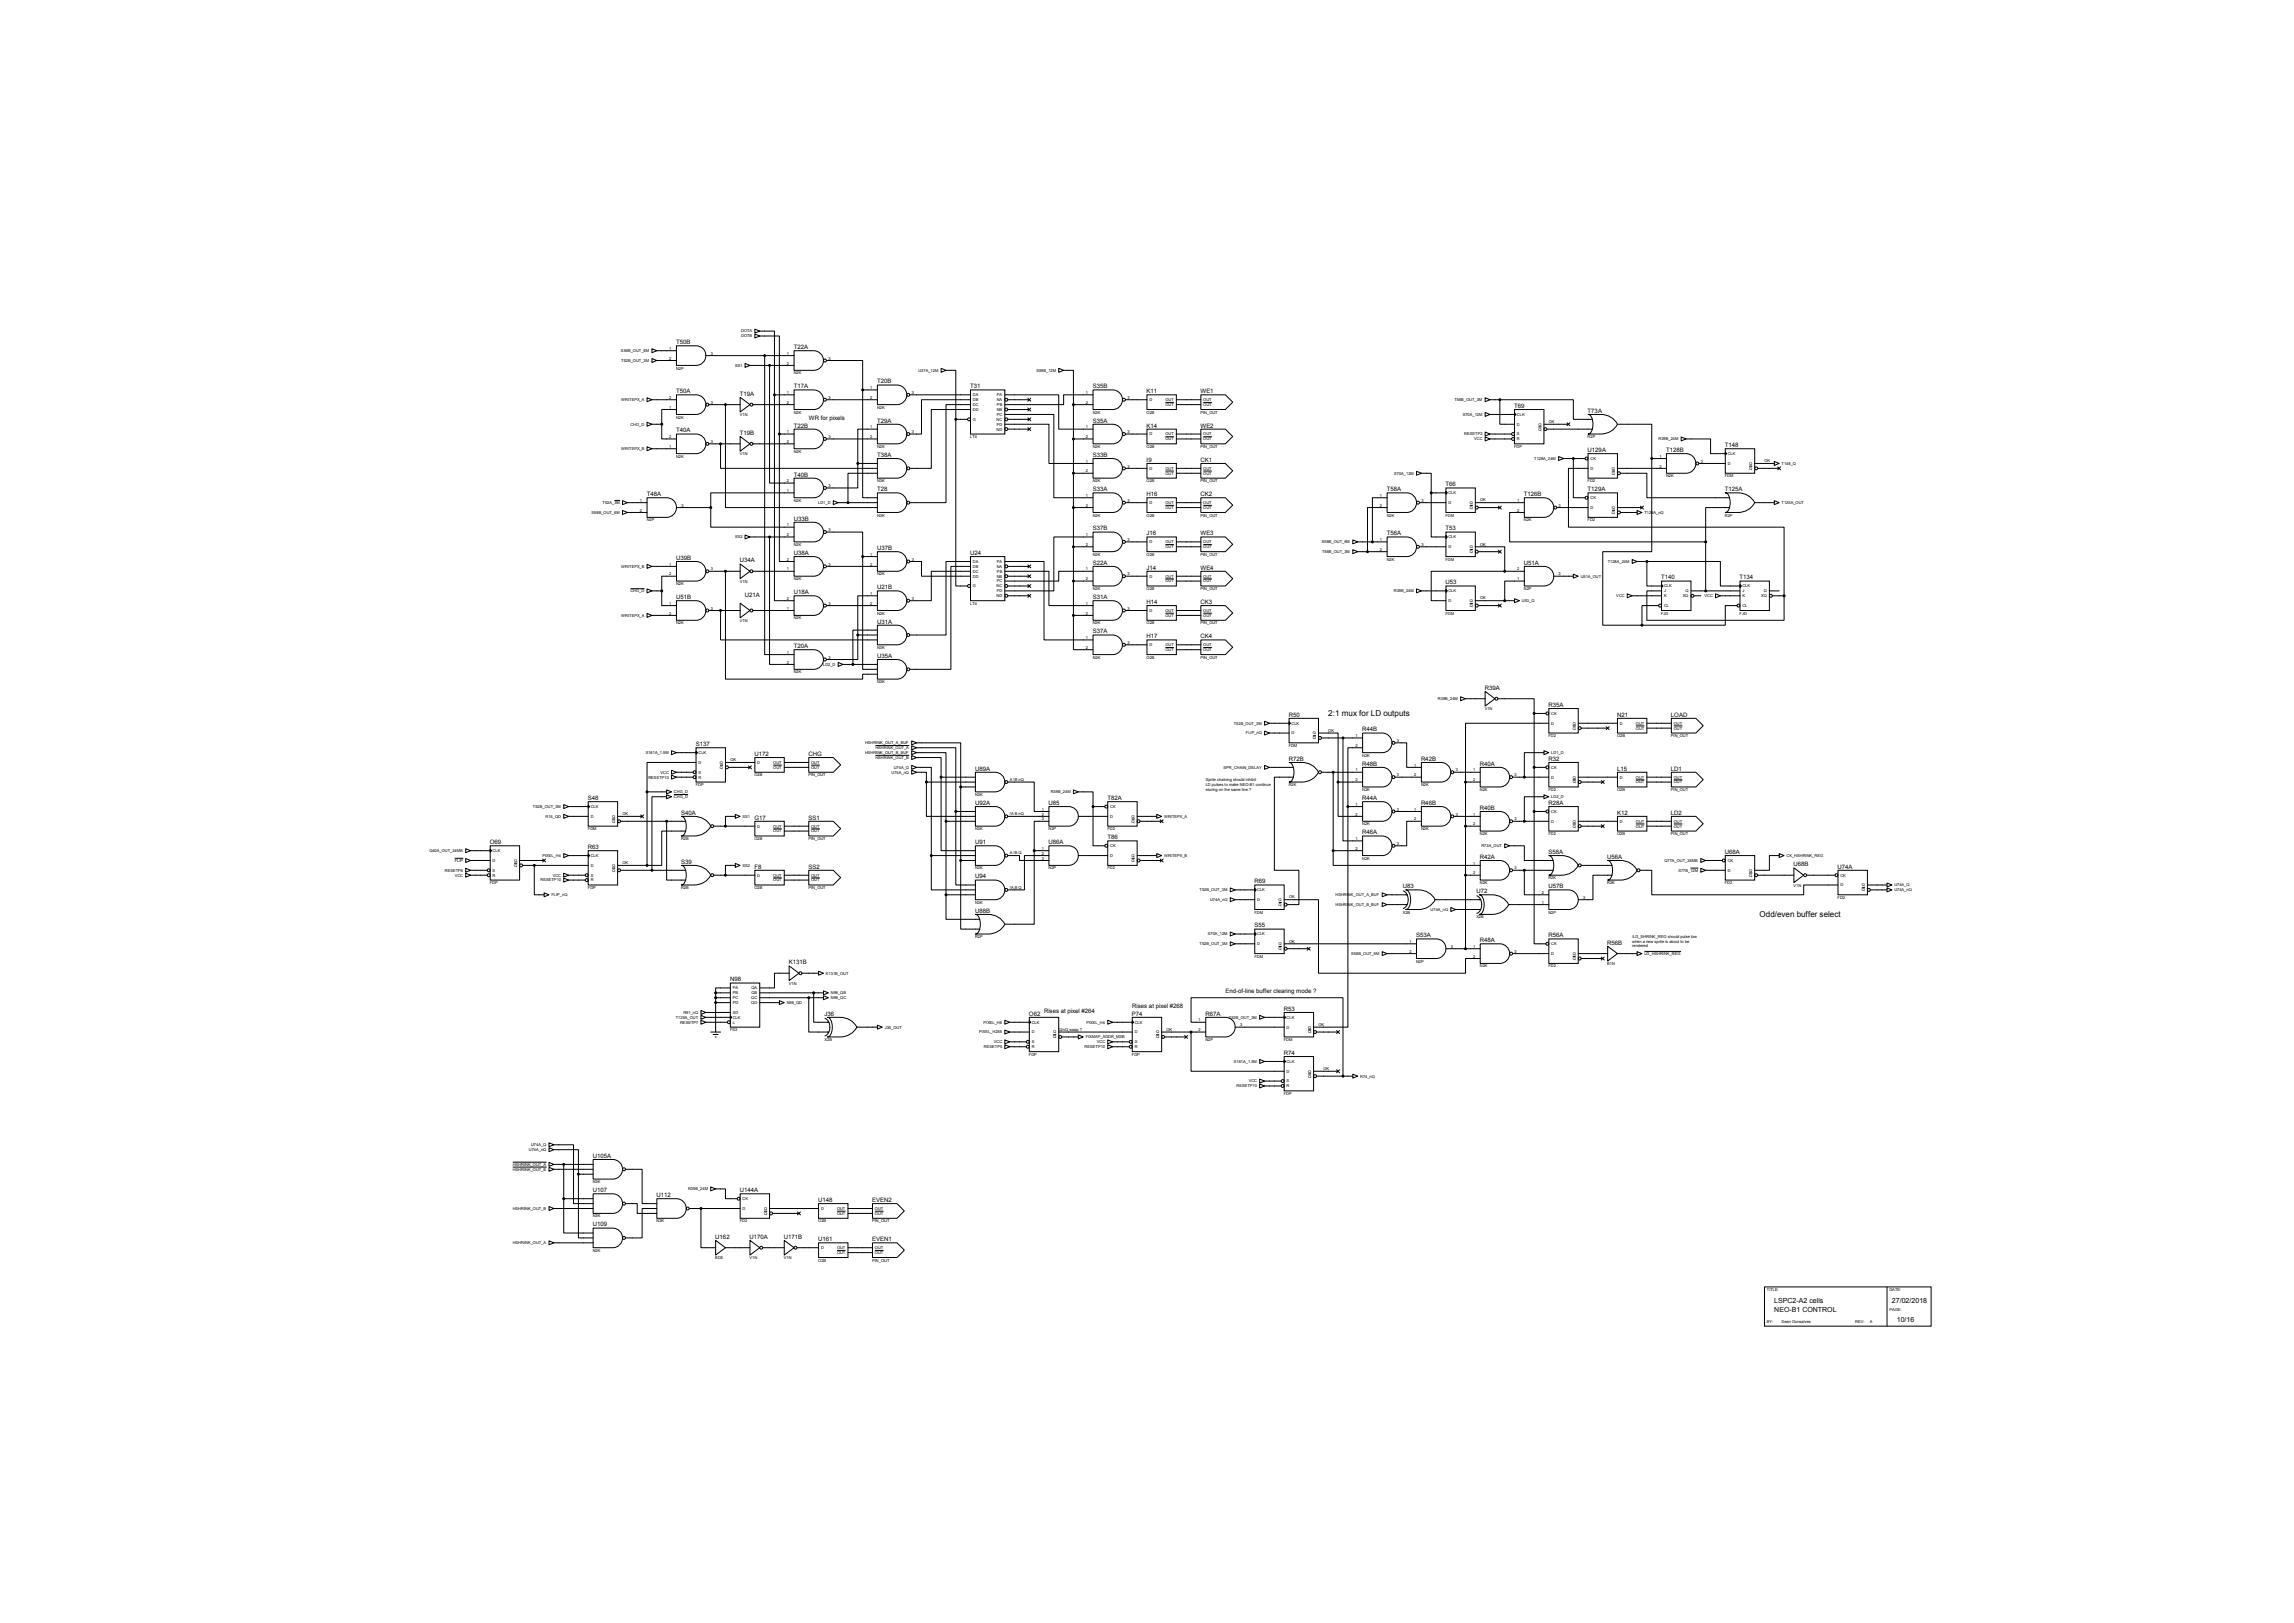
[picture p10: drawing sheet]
<svg xmlns="http://www.w3.org/2000/svg" width="1189mm" height="841mm" viewBox="0 0 1189 841" stroke-linecap="round" stroke-linejoin="round" font-family="sans-serif">
<defs><g id="words">
<g font-size="4.2">
<text x="688" y="371">2:1 mux for LD outputs</text>
<text x="912" y="475">Odd/even buffer select</text>
</g>
<g font-size="3.6">
<text x="920" y="675">LSPC2-A2 cells</text>
<text x="980" y="675">27/02/2018</text>
<text x="920" y="680">NEO-B1 CONTROL</text>
<text x="983" y="685">10/16</text>
</g>
<g font-size="3.1">
<text x="350" y="178">T50B</text>
<text x="411" y="181">T22A</text>
<text x="350" y="204">T50A</text>
<text x="411" y="201">T17A</text>
<text x="455" y="199">T20B</text>
<text x="503" y="201">T31</text>
<text x="566" y="201">S35B</text>
<text x="594" y="204">K11</text>
<text x="622" y="204">WE1</text>
<text x="383" y="205">T19A</text>
<text x="785" y="211">T69</text>
<text x="823" y="214">T73A</text>
<text x="411" y="222">T22B</text>
<text x="419" y="218">WR for pixels</text>
<text x="455" y="219">T29A</text>
<text x="566" y="219">S35A</text>
<text x="594" y="222">K14</text>
<text x="622" y="222">WE2</text>
<text x="350" y="224">T40A</text>
<text x="383" y="225">T19B</text>
<text x="894" y="232">T148</text>
<text x="455" y="237">T38A</text>
<text x="566" y="237">S33B</text>
<text x="594" y="239">I9</text>
<text x="622" y="239">CK1</text>
<text x="823" y="234">U129A</text>
<text x="863" y="234">T128B</text>
<text x="411" y="247">T40B</text>
<text x="335" y="257">T48A</text>
<text x="455" y="255">T28</text>
<text x="566" y="255">S33A</text>
<text x="594" y="257">H16</text>
<text x="622" y="257">CK2</text>
<text x="719" y="255">T58A</text>
<text x="749" y="252">T66</text>
<text x="790" y="257">T126B</text>
<text x="823" y="255">T129A</text>
<text x="894" y="255">T125A</text>
<text x="411" y="270">U33B</text>
<text x="566" y="275">S37B</text>
<text x="749" y="275">T53</text>
<text x="594" y="277">J16</text>
<text x="622" y="277">WE3</text>
<text x="719" y="277">T56A</text>
<text x="411" y="288">U38A</text>
<text x="455" y="285">U37B</text>
<text x="503" y="288">U24</text>
<text x="350" y="290">U39B</text>
<text x="383" y="291">U34A</text>
<text x="566" y="293">S22A</text>
<text x="790" y="293">U51A</text>
<text x="594" y="295">J14</text>
<text x="622" y="295">WE4</text>
<text x="455" y="305">U21B</text>
<text x="749" y="303">U53</text>
<text x="861" y="300">T140</text>
<text x="902" y="300">T134</text>
<text x="350" y="310">U51B</text>
<text x="386" y="309">U21A</text>
<text x="411" y="308">U18A</text>
<text x="566" y="310">S31A</text>
<text x="594" y="313">H14</text>
<text x="622" y="313">CK3</text>
<text x="455" y="323">U31A</text>
<text x="566" y="328">S37A</text>
<text x="411" y="336">T20A</text>
<text x="594" y="331">H17</text>
<text x="622" y="331">CK4</text>
<text x="455" y="341">U35A</text>
<text x="769" y="357">R39A</text>
<text x="668" y="371">R50</text>
<text x="802" y="366">R35A</text>
<text x="838" y="371">N21</text>
<text x="866" y="371">LOAD</text>
<text x="706" y="379">R44B</text>
<text x="361" y="387">S137</text>
<text x="391" y="392">U172</text>
<text x="419" y="392">CHG</text>
<text x="668" y="394">R72B</text>
<text x="736" y="394">R42B</text>
<text x="802" y="394">R32</text>
<text x="505" y="399">U89A</text>
<text x="706" y="397">R48B</text>
<text x="767" y="397">R40A</text>
<text x="838" y="399">L15</text>
<text x="866" y="399">LD1</text>
<text x="305" y="415">S48</text>
<text x="505" y="417">U92A</text>
<text x="543" y="417">U85</text>
<text x="574" y="415">T82A</text>
<text x="706" y="415">R44A</text>
<text x="736" y="417">R46B</text>
<text x="767" y="420">R40B</text>
<text x="802" y="417">R28A</text>
<text x="353" y="422">S40A</text>
<text x="391" y="425">G17</text>
<text x="419" y="425">SS1</text>
<text x="838" y="422">K12</text>
<text x="866" y="422">LD2</text>
<text x="254" y="437">O69</text>
<text x="505" y="437">U91</text>
<text x="543" y="437">U86A</text>
<text x="574" y="435">T86</text>
<text x="706" y="432">R46A</text>
<text x="305" y="440">R63</text>
<text x="802" y="442">S58A</text>
<text x="894" y="442">U68A</text>
<text x="353" y="448">S39</text>
<text x="767" y="445">R42A</text>
<text x="833" y="445">U56A</text>
<text x="929" y="449">U68B</text>
<text x="391" y="450">F8</text>
<text x="419" y="450">SS2</text>
<text x="505" y="455">U94</text>
<text x="952" y="450">U74A</text>
<text x="650" y="458">R69</text>
<text x="727" y="460">U83</text>
<text x="802" y="460">U57B</text>
<text x="765" y="463">U72</text>
<text x="505" y="473">U88B</text>
<text x="650" y="481">S55</text>
<text x="734" y="486">S53A</text>
<text x="802" y="486">R56A</text>
<text x="767" y="488">R48A</text>
<text x="833" y="489">R56B</text>
<text x="409" y="500">K131B</text>
<text x="378" y="509">N98</text>
<text x="635" y="515">End-of-line buffer clearing mode ?</text>
<text x="427" y="526">J36</text>
<text x="533" y="526">O62</text>
<text x="541" y="525">Rises at pixel #264</text>
<text x="587" y="526">P74</text>
<text x="587" y="522">Rises at pixel #268</text>
<text x="625" y="526">R67A</text>
<text x="665" y="524">R53</text>
<text x="665" y="547">R74</text>
<text x="307" y="600">U105A</text>
<text x="307" y="618">U107</text>
<text x="383" y="618">U144A</text>
<text x="340" y="620">U112</text>
<text x="424" y="623">U148</text>
<text x="452" y="623">EVEN2</text>
<text x="307" y="636">U109</text>
<text x="371" y="642">U162</text>
<text x="388" y="642">U170A</text>
<text x="406" y="642">U171B</text>
<text x="424" y="643">U161</text>
<text x="452" y="643">EVEN1</text>
</g>
<g font-size="2.1">
<text x="384" y="172">DOTA</text>
<text x="384" y="175">DOTB</text>
<text x="322" y="182">S58B_OUT_6M</text>
<text x="347" y="181">1</text>
<text x="368" y="184">3</text>
<text x="408" y="184">1</text>
<text x="322" y="188">T52B_OUT_3M</text>
<text x="347" y="186">2</text>
<text x="350" y="191">N2P</text>
<text x="381" y="190">SS1</text>
<text x="408" y="189">2</text>
<text x="429" y="186">3</text>
<text x="411" y="194">N2K</text>
<text x="476" y="193">U37A_12M</text>
<text x="537" y="193">S59B_12M</text>
<text x="451" y="202">1</text>
<text x="322" y="208">WRITEPX_A</text>
<text x="347" y="207">2</text>
<text x="368" y="209">3</text>
<text x="408" y="204">1</text>
<text x="408" y="209">2</text>
<text x="429" y="207">3</text>
<text x="451" y="207">2</text>
<text x="472" y="204">3</text>
<text x="504" y="205">DA</text>
<text x="504" y="208">DB</text>
<text x="517" y="208">NA</text>
<text x="517" y="205">PA</text>
<text x="563" y="204">1</text>
<text x="563" y="209">2</text>
<text x="584" y="207">3</text>
<text x="596" y="208">D</text>
<text x="604" y="208">OUT</text>
<text x="624" y="208">OUT</text>
<text x="754" y="208">T56B_OUT_3M</text>
<text x="347" y="212">1</text>
<text x="383" y="216">V1N</text>
<text x="411" y="214">N2K</text>
<text x="455" y="212">N2K</text>
<text x="504" y="210">DC</text>
<text x="504" y="213">DD</text>
<text x="517" y="215">PC</text>
<text x="517" y="213">NB</text>
<text x="517" y="210">PB</text>
<text x="566" y="214">N2K</text>
<text x="594" y="214">O2B</text>
<text x="604" y="210">OUT</text>
<text x="622" y="214">PIN_OUT</text>
<text x="624" y="210">OUT</text>
<text x="758" y="215">S70A_12M</text>
<text x="786" y="215">CLK</text>
<text x="327" y="221">CHG_D</text>
<text x="350" y="217">N2K</text>
<text x="451" y="222">1</text>
<text x="504" y="218">G</text>
<text x="516" y="218">NC</text>
<text x="517" y="221">PD</text>
<text x="563" y="222">1</text>
<text x="786" y="221">D</text>
<text x="797" y="221">Q</text>
<text x="803" y="219">OK</text>
<text x="347" y="227">2</text>
<text x="408" y="224">1</text>
<text x="429" y="227">3</text>
<text x="451" y="227">2</text>
<text x="472" y="224">3</text>
<text x="503" y="227">LT4</text>
<text x="516" y="223">ND</text>
<text x="563" y="227">2</text>
<text x="584" y="224">3</text>
<text x="596" y="226">D</text>
<text x="604" y="226">OUT</text>
<text x="624" y="226">OUT</text>
<text x="759" y="226">RESETP2</text>
<text x="786" y="226">S</text>
<text x="797" y="223">Q</text>
<text x="823" y="227">R2P</text>
<text x="322" y="233">WRITEPX_B</text>
<text x="347" y="232">1</text>
<text x="368" y="230">3</text>
<text x="408" y="230">2</text>
<text x="455" y="232">N2K</text>
<text x="566" y="232">N2K</text>
<text x="594" y="232">O2B</text>
<text x="604" y="228">OUT</text>
<text x="622" y="232">PIN_OUT</text>
<text x="624" y="228">OUT</text>
<text x="764" y="228">VCC</text>
<text x="785" y="232">FDP</text>
<text x="786" y="228">R</text>
<text x="860" y="228">R39B_24M</text>
<text x="350" y="237">N2K</text>
<text x="383" y="236">V1N</text>
<text x="411" y="235">N2K</text>
<text x="563" y="240">1</text>
<text x="795" y="238">T128A_24M</text>
<text x="824" y="238">CK</text>
<text x="860" y="237">1</text>
<text x="881" y="240">3</text>
<text x="895" y="236">CLK</text>
<text x="914" y="240">OK</text>
<text x="563" y="245">2</text>
<text x="584" y="242">3</text>
<text x="596" y="243">D</text>
<text x="604" y="243">OUT</text>
<text x="604" y="246">OUT</text>
<text x="624" y="243">OUT</text>
<text x="624" y="246">OUT</text>
<text x="723" y="246">S70A_12M</text>
<text x="824" y="243">D</text>
<text x="835" y="243">Q</text>
<text x="835" y="246">Q</text>
<text x="860" y="242">2</text>
<text x="895" y="241">D</text>
<text x="906" y="241">Q</text>
<text x="906" y="243">Q</text>
<text x="923" y="241">T148_Q</text>
<text x="408" y="250">2</text>
<text x="455" y="250">N3K</text>
<text x="566" y="250">N2K</text>
<text x="594" y="250">O2B</text>
<text x="622" y="250">PIN_OUT</text>
<text x="823" y="250">FD2</text>
<text x="863" y="247">N2K</text>
<text x="894" y="247">FDM</text>
<text x="408" y="255">1</text>
<text x="429" y="252">3</text>
<text x="563" y="258">1</text>
<text x="715" y="258">1</text>
<text x="751" y="256">CLK</text>
<text x="312" y="261">T52A_3M</text>
<text x="332" y="260">1</text>
<text x="353" y="263">3</text>
<text x="411" y="260">N2K</text>
<text x="424" y="261">LD1_D</text>
<text x="563" y="263">2</text>
<text x="584" y="260">3</text>
<text x="596" y="261">D</text>
<text x="604" y="261">OUT</text>
<text x="604" y="264">OUT</text>
<text x="624" y="261">OUT</text>
<text x="624" y="264">OUT</text>
<text x="715" y="263">2</text>
<text x="737" y="260">3</text>
<text x="751" y="261">D</text>
<text x="762" y="261">Q</text>
<text x="762" y="264">Q</text>
<text x="767" y="260">OK</text>
<text x="786" y="260">1</text>
<text x="808" y="263">3</text>
<text x="824" y="264">D</text>
<text x="824" y="259">CK</text>
<text x="835" y="264">Q</text>
<text x="923" y="261">T125A_OUT</text>
<text x="307" y="266">S58B_OUT_6M</text>
<text x="332" y="265">2</text>
<text x="455" y="268">N3K</text>
<text x="566" y="268">N2K</text>
<text x="594" y="268">O2B</text>
<text x="622" y="268">PIN_OUT</text>
<text x="719" y="268">N2K</text>
<text x="749" y="268">FDM</text>
<text x="786" y="265">2</text>
<text x="835" y="266">Q</text>
<text x="852" y="266">T129A_nQ</text>
<text x="894" y="268">R2P</text>
<text x="335" y="270">N2P</text>
<text x="408" y="273">1</text>
<text x="429" y="275">3</text>
<text x="790" y="270">N2K</text>
<text x="823" y="270">FD2</text>
<text x="381" y="279">SS2</text>
<text x="408" y="278">2</text>
<text x="563" y="278">1</text>
<text x="584" y="280">3</text>
<text x="596" y="282">D</text>
<text x="604" y="282">OUT</text>
<text x="624" y="282">OUT</text>
<text x="685" y="282">S58B_OUT_6M</text>
<text x="715" y="280">1</text>
<text x="751" y="279">CLK</text>
<text x="411" y="283">N2K</text>
<text x="451" y="288">1</text>
<text x="563" y="283">2</text>
<text x="566" y="288">N2K</text>
<text x="594" y="288">O2B</text>
<text x="604" y="284">OUT</text>
<text x="622" y="288">PIN_OUT</text>
<text x="624" y="284">OUT</text>
<text x="685" y="287">T56B_OUT_3M</text>
<text x="715" y="285">2</text>
<text x="737" y="283">3</text>
<text x="751" y="284">D</text>
<text x="762" y="284">Q</text>
<text x="762" y="287">Q</text>
<text x="767" y="283">OK</text>
<text x="347" y="293">1</text>
<text x="408" y="291">2</text>
<text x="429" y="293">3</text>
<text x="451" y="293">2</text>
<text x="472" y="291">3</text>
<text x="504" y="292">DA</text>
<text x="517" y="292">PA</text>
<text x="719" y="291">N2K</text>
<text x="749" y="291">FDM</text>
<text x="833" y="292">T128A_24M</text>
<text x="322" y="294">WRITEPX_B</text>
<text x="347" y="298">2</text>
<text x="368" y="296">3</text>
<text x="408" y="296">1</text>
<text x="455" y="298">N2K</text>
<text x="504" y="294">DB</text>
<text x="504" y="297">DC</text>
<text x="504" y="299">DD</text>
<text x="517" y="299">NB</text>
<text x="517" y="294">NA</text>
<text x="517" y="297">PB</text>
<text x="563" y="296">1</text>
<text x="584" y="298">3</text>
<text x="596" y="299">D</text>
<text x="604" y="299">OUT</text>
<text x="624" y="299">OUT</text>
<text x="786" y="296">2</text>
<text x="808" y="298">3</text>
<text x="819" y="299">U51A_OUT</text>
<text x="350" y="303">N2K</text>
<text x="383" y="302">V1N</text>
<text x="411" y="301">N2K</text>
<text x="504" y="304">G</text>
<text x="516" y="304">NC</text>
<text x="517" y="302">PC</text>
<text x="563" y="301">2</text>
<text x="566" y="306">N2K</text>
<text x="594" y="306">O2B</text>
<text x="604" y="302">OUT</text>
<text x="622" y="306">PIN_OUT</text>
<text x="624" y="302">OUT</text>
<text x="786" y="301">1</text>
<text x="790" y="306">N2P</text>
<text x="862" y="304">CLK</text>
<text x="903" y="304">CLK</text>
<text x="327" y="307">CHG_D</text>
<text x="408" y="311">2</text>
<text x="451" y="308">1</text>
<text x="472" y="311">3</text>
<text x="516" y="309">ND</text>
<text x="517" y="307">PD</text>
<text x="722" y="307">R39B_24M</text>
<text x="751" y="307">CLK</text>
<text x="751" y="312">D</text>
<text x="762" y="312">Q</text>
<text x="767" y="311">OK</text>
<text x="789" y="312">U53_Q</text>
<text x="838" y="309">VCC</text>
<text x="862" y="307">J</text>
<text x="862" y="309">K</text>
<text x="872" y="309">XQ</text>
<text x="873" y="307">Q</text>
<text x="883" y="309">VCC</text>
<text x="903" y="307">J</text>
<text x="903" y="309">K</text>
<text x="913" y="309">XQ</text>
<text x="914" y="307">Q</text>
<text x="347" y="313">1</text>
<text x="368" y="316">3</text>
<text x="408" y="316">1</text>
<text x="429" y="313">3</text>
<text x="451" y="313">2</text>
<text x="503" y="313">LT4</text>
<text x="563" y="313">1</text>
<text x="584" y="316">3</text>
<text x="596" y="317">D</text>
<text x="604" y="317">OUT</text>
<text x="624" y="317">OUT</text>
<text x="762" y="315">Q</text>
<text x="862" y="315">CL</text>
<text x="903" y="315">CL</text>
<text x="322" y="320">WRITEPX_A</text>
<text x="347" y="318">2</text>
<text x="350" y="324">N2K</text>
<text x="383" y="322">V1N</text>
<text x="411" y="321">N2K</text>
<text x="455" y="318">N2K</text>
<text x="563" y="318">2</text>
<text x="566" y="324">N2K</text>
<text x="594" y="324">O2B</text>
<text x="604" y="320">OUT</text>
<text x="622" y="324">PIN_OUT</text>
<text x="624" y="320">OUT</text>
<text x="749" y="318">FDM</text>
<text x="861" y="318">FJD</text>
<text x="902" y="318">FJD</text>
<text x="563" y="331">1</text>
<text x="584" y="334">3</text>
<text x="596" y="335">D</text>
<text x="604" y="335">OUT</text>
<text x="624" y="335">OUT</text>
<text x="408" y="339">1</text>
<text x="429" y="341">3</text>
<text x="455" y="336">N3K</text>
<text x="563" y="336">2</text>
<text x="566" y="341">N2K</text>
<text x="594" y="341">O2B</text>
<text x="604" y="337">OUT</text>
<text x="622" y="341">PIN_OUT</text>
<text x="624" y="337">OUT</text>
<text x="408" y="344">2</text>
<text x="427" y="345">LD2_D</text>
<text x="411" y="349">N2K</text>
<text x="455" y="354">N3K</text>
<text x="745" y="363">R39B_24M</text>
<text x="769" y="368">V1N</text>
<text x="804" y="370">CK</text>
<text x="639" y="375">T52B_OUT_3M</text>
<text x="669" y="375">CLK</text>
<text x="804" y="375">D</text>
<text x="815" y="375">Q</text>
<text x="840" y="375">D</text>
<text x="848" y="375">OUT</text>
<text x="867" y="375">OUT</text>
<text x="646" y="381">FLIP_nQ</text>
<text x="669" y="381">D</text>
<text x="680" y="381">Q</text>
<text x="680" y="383">Q</text>
<text x="688" y="379">OK</text>
<text x="702" y="382">1</text>
<text x="802" y="382">FD2</text>
<text x="815" y="378">Q</text>
<text x="838" y="382">O2B</text>
<text x="848" y="378">OUT</text>
<text x="866" y="382">PIN_OUT</text>
<text x="867" y="378">OUT</text>
<text x="448" y="386">HSHRINK_OUT_A_BUF</text>
<text x="454" y="388">HSHRINK_OUT_A</text>
<text x="668" y="387">FDM</text>
<text x="702" y="387">2</text>
<text x="724" y="385">3</text>
<text x="335" y="391">S161A_1.5M</text>
<text x="362" y="391">CLK</text>
<text x="362" y="396">D</text>
<text x="373" y="396">Q</text>
<text x="379" y="394">OK</text>
<text x="392" y="396">D</text>
<text x="401" y="396">OUT</text>
<text x="420" y="396">OUT</text>
<text x="448" y="391">HSHRINK_OUT_B_BUF</text>
<text x="454" y="393">HSHRINK_OUT_B</text>
<text x="706" y="392">N2K</text>
<text x="804" y="391">LD1_D</text>
<text x="342" y="401">VCC</text>
<text x="362" y="401">S</text>
<text x="373" y="398">Q</text>
<text x="401" y="398">OUT</text>
<text x="420" y="398">OUT</text>
<text x="462" y="401">U74A_nQ</text>
<text x="463" y="398">U74A_Q</text>
<text x="634" y="398">SPR_CHAIN_DELAY</text>
<text x="702" y="400">1</text>
<text x="733" y="397">1</text>
<text x="754" y="400">3</text>
<text x="763" y="400">1</text>
<text x="804" y="398">CK</text>
<text x="336" y="403">RESETP10</text>
<text x="361" y="407">FDP</text>
<text x="362" y="403">R</text>
<text x="391" y="402">O2B</text>
<text x="419" y="402">PIN_OUT</text>
<text x="523" y="405">A !B nQ</text>
<text x="625" y="405">Sprite chaining should inhibit</text>
<text x="625" y="407">LD pulses to make NEO-B1 continue</text>
<text x="668" y="407">R2K</text>
<text x="702" y="405">2</text>
<text x="724" y="402">3</text>
<text x="733" y="402">2</text>
<text x="736" y="407">N2K</text>
<text x="763" y="405">2</text>
<text x="785" y="402">3</text>
<text x="804" y="403">D</text>
<text x="815" y="403">Q</text>
<text x="815" y="406">Q</text>
<text x="840" y="403">D</text>
<text x="848" y="403">OUT</text>
<text x="848" y="406">OUT</text>
<text x="867" y="403">OUT</text>
<text x="867" y="406">OUT</text>
<text x="349" y="411">CHG_D</text>
<text x="349" y="414">CHG_D</text>
<text x="505" y="412">N3K</text>
<text x="545" y="411">R39B_24M</text>
<text x="625" y="410">storing on the same line ?</text>
<text x="706" y="410">N2K</text>
<text x="767" y="410">N2K</text>
<text x="802" y="410">FD2</text>
<text x="804" y="414">LD2_D</text>
<text x="838" y="410">O2B</text>
<text x="866" y="410">PIN_OUT</text>
<text x="276" y="419">T52B_OUT_3M</text>
<text x="306" y="419">CLK</text>
<text x="575" y="419">CK</text>
<text x="702" y="418">1</text>
<text x="283" y="424">R15_QD</text>
<text x="306" y="424">D</text>
<text x="317" y="424">Q</text>
<text x="323" y="422">OK</text>
<text x="385" y="424">SS1</text>
<text x="523" y="422">!A B nQ</text>
<text x="540" y="420">1</text>
<text x="540" y="423">2</text>
<text x="540" y="425">3</text>
<text x="575" y="424">D</text>
<text x="586" y="424">Q</text>
<text x="603" y="424">WRITEPX_A</text>
<text x="702" y="423">2</text>
<text x="724" y="420">3</text>
<text x="733" y="420">1</text>
<text x="733" y="425">2</text>
<text x="754" y="423">3</text>
<text x="763" y="423">1</text>
<text x="785" y="425">3</text>
<text x="804" y="421">CK</text>
<text x="305" y="430">FDM</text>
<text x="317" y="426">Q</text>
<text x="392" y="429">D</text>
<text x="401" y="429">OUT</text>
<text x="401" y="431">OUT</text>
<text x="420" y="429">OUT</text>
<text x="420" y="431">OUT</text>
<text x="505" y="430">N3K</text>
<text x="543" y="430">N3P</text>
<text x="574" y="430">FD2</text>
<text x="586" y="426">Q</text>
<text x="706" y="428">N2K</text>
<text x="736" y="430">N2K</text>
<text x="763" y="428">2</text>
<text x="804" y="426">D</text>
<text x="815" y="426">Q</text>
<text x="815" y="429">Q</text>
<text x="840" y="426">D</text>
<text x="848" y="426">OUT</text>
<text x="848" y="429">OUT</text>
<text x="867" y="426">OUT</text>
<text x="867" y="429">OUT</text>
<text x="353" y="435">R2B</text>
<text x="391" y="435">O2B</text>
<text x="419" y="435">PIN_OUT</text>
<text x="702" y="435">1</text>
<text x="724" y="438">3</text>
<text x="767" y="433">N2K</text>
<text x="802" y="433">FD2</text>
<text x="838" y="433">O2B</text>
<text x="866" y="433">PIN_OUT</text>
<text x="223" y="442">Q40A_OUT_24MB</text>
<text x="255" y="442">CLK</text>
<text x="523" y="443">A !B Q</text>
<text x="540" y="440">1</text>
<text x="540" y="443">2</text>
<text x="575" y="439">CK</text>
<text x="702" y="440">2</text>
<text x="768" y="439">R73A_OUT</text>
<text x="236" y="447">FLIP</text>
<text x="255" y="447">D</text>
<text x="266" y="447">Q</text>
<text x="266" y="449">Q</text>
<text x="281" y="444">PIXEL_H4</text>
<text x="306" y="444">CLK</text>
<text x="306" y="449">D</text>
<text x="317" y="449">Q</text>
<text x="323" y="448">OK</text>
<text x="385" y="449">SS2</text>
<text x="540" y="445">3</text>
<text x="575" y="444">D</text>
<text x="586" y="444">Q</text>
<text x="586" y="447">Q</text>
<text x="603" y="444">WRITEPX_B</text>
<text x="706" y="445">N2K</text>
<text x="763" y="448">1</text>
<text x="863" y="447">Q77A_OUT_24MB</text>
<text x="895" y="447">CK</text>
<text x="926" y="444">CK_HSHRINK_REG</text>
<text x="231" y="452">RESETP6</text>
<text x="236" y="454">VCC</text>
<text x="255" y="452">S</text>
<text x="255" y="454">R</text>
<text x="286" y="454">VCC</text>
<text x="306" y="454">S</text>
<text x="317" y="452">Q</text>
<text x="392" y="454">D</text>
<text x="401" y="454">OUT</text>
<text x="420" y="454">OUT</text>
<text x="505" y="451">N3K</text>
<text x="543" y="451">N3P</text>
<text x="574" y="451">FD2</text>
<text x="763" y="453">2</text>
<text x="785" y="451">3</text>
<text x="802" y="456">R2K</text>
<text x="870" y="452">S77B_12M</text>
<text x="895" y="452">D</text>
<text x="906" y="452">Q</text>
<text x="906" y="454">Q</text>
<text x="954" y="454">CK</text>
<text x="254" y="458">FDP</text>
<text x="280" y="457">RESETP10</text>
<text x="305" y="461">FDP</text>
<text x="306" y="457">R</text>
<text x="353" y="461">R2B</text>
<text x="391" y="461">O2B</text>
<text x="401" y="457">OUT</text>
<text x="419" y="461">PIN_OUT</text>
<text x="420" y="457">OUT</text>
<text x="523" y="461">!A B Q</text>
<text x="622" y="462">T52B_OUT_3M</text>
<text x="652" y="462">CLK</text>
<text x="767" y="458">N2K</text>
<text x="833" y="458">R2K</text>
<text x="894" y="458">FD2</text>
<text x="929" y="459">V1N</text>
<text x="954" y="459">D</text>
<text x="965" y="459">Q</text>
<text x="965" y="462">Q</text>
<text x="982" y="459">U74A_Q</text>
<text x="982" y="462">U74A_nQ</text>
<text x="286" y="464">FLIP_nQ</text>
<text x="627" y="467">U74A_nQ</text>
<text x="652" y="467">D</text>
<text x="663" y="467">Q</text>
<text x="668" y="466">OK</text>
<text x="692" y="464">HSHRINK_OUT_A_BUF</text>
<text x="799" y="463">2</text>
<text x="820" y="466">3</text>
<text x="952" y="466">FD2</text>
<text x="505" y="468">N3K</text>
<text x="650" y="473">FDM</text>
<text x="663" y="469">Q</text>
<text x="692" y="469">HSHRINK_OUT_B_BUF</text>
<text x="727" y="473">X2B</text>
<text x="741" y="472">U74A_nQ</text>
<text x="799" y="468">1</text>
<text x="802" y="473">N2P</text>
<text x="765" y="476">X2B</text>
<text x="626" y="485">S70A_12M</text>
<text x="652" y="485">CLK</text>
<text x="846" y="486">/LD_SHRINK_REG should pulse low</text>
<text x="505" y="486">R2P</text>
<text x="622" y="490">T52B_OUT_3M</text>
<text x="652" y="490">D</text>
<text x="663" y="490">Q</text>
<text x="668" y="488">OK</text>
<text x="730" y="489">1</text>
<text x="752" y="491">3</text>
<text x="763" y="491">1</text>
<text x="804" y="490">CK</text>
<text x="846" y="488">when a new sprite is about to be</text>
<text x="846" y="491">rendered</text>
<text x="650" y="496">FDM</text>
<text x="663" y="492">Q</text>
<text x="700" y="495">S58B_OUT_6M</text>
<text x="730" y="494">2</text>
<text x="763" y="496">2</text>
<text x="785" y="494">3</text>
<text x="804" y="495">D</text>
<text x="815" y="495">Q</text>
<text x="815" y="497">Q</text>
<text x="852" y="495">LD_HSHRINK_REG</text>
<text x="734" y="499">N2P</text>
<text x="767" y="501">N2K</text>
<text x="802" y="501">FD2</text>
<text x="833" y="500">B1N</text>
<text x="428" y="505">K131B_OUT</text>
<text x="380" y="513">PA</text>
<text x="380" y="515">PB</text>
<text x="389" y="513">QA</text>
<text x="389" y="515">QB</text>
<text x="409" y="510">V1N</text>
<text x="431" y="515">N98_QB</text>
<text x="380" y="518">PC</text>
<text x="380" y="520">PD</text>
<text x="389" y="518">QC</text>
<text x="389" y="520">QD</text>
<text x="408" y="520">N98_QD</text>
<text x="431" y="518">N98_QC</text>
<text x="350" y="528">T125A_OUT</text>
<text x="354" y="525">R91_nQ</text>
<text x="380" y="528">CLK</text>
<text x="380" y="525">SD</text>
<text x="637" y="528">T52B_OUT_3M</text>
<text x="667" y="528">CLK</text>
<text x="352" y="530">RESETP7</text>
<text x="380" y="530">L</text>
<text x="459" y="533">J36_OUT</text>
<text x="510" y="530">PIXEL_H8</text>
<text x="535" y="530">CLK</text>
<text x="563" y="530">PIXEL_H4</text>
<text x="588" y="530">CLK</text>
<text x="621" y="529">1</text>
<text x="643" y="532">3</text>
<text x="667" y="533">D</text>
<text x="678" y="533">Q</text>
<text x="683" y="532">OK</text>
<text x="378" y="534">FS3</text>
<text x="427" y="539">X2B</text>
<text x="507" y="536">PIXEL_H256</text>
<text x="535" y="536">D</text>
<text x="546" y="536">Q</text>
<text x="546" y="538">Q</text>
<text x="549" y="534">Q/nQ swap ?</text>
<text x="563" y="538">FIXMAP_ADDR_MSB</text>
<text x="588" y="536">D</text>
<text x="599" y="536">Q</text>
<text x="599" y="538">Q</text>
<text x="605" y="534">OK</text>
<text x="621" y="534">2</text>
<text x="625" y="539">N2P</text>
<text x="665" y="539">FDM</text>
<text x="678" y="536">Q</text>
<text x="510" y="543">RESETP5</text>
<text x="515" y="541">VCC</text>
<text x="535" y="541">S</text>
<text x="535" y="543">R</text>
<text x="562" y="543">RESETP10</text>
<text x="568" y="541">VCC</text>
<text x="588" y="541">S</text>
<text x="588" y="543">R</text>
<text x="533" y="547">FDP</text>
<text x="587" y="547">FDP</text>
<text x="639" y="551">S161A_1.5M</text>
<text x="667" y="551">CLK</text>
<text x="667" y="556">D</text>
<text x="678" y="556">Q</text>
<text x="686" y="554">OK</text>
<text x="641" y="563">RESETP10</text>
<text x="647" y="561">VCC</text>
<text x="667" y="561">S</text>
<text x="667" y="563">R</text>
<text x="678" y="558">Q</text>
<text x="705" y="558">R74_nQ</text>
<text x="665" y="567">FDP</text>
<text x="275" y="594">U74A_Q</text>
<text x="274" y="596">U74A_nQ</text>
<text x="266" y="604">HSHRINK_OUT_A</text>
<text x="266" y="607">HSHRINK_OUT_B</text>
<text x="307" y="613">N3K</text>
<text x="357" y="617">R39B_24M</text>
<text x="385" y="622">CK</text>
<text x="266" y="627">HSHRINK_OUT_B</text>
<text x="385" y="627">D</text>
<text x="396" y="627">Q</text>
<text x="396" y="629">Q</text>
<text x="425" y="627">D</text>
<text x="434" y="627">OUT</text>
<text x="434" y="629">OUT</text>
<text x="453" y="627">OUT</text>
<text x="453" y="629">OUT</text>
<text x="307" y="631">N3K</text>
<text x="340" y="633">N3K</text>
<text x="383" y="633">FD2</text>
<text x="424" y="633">O2B</text>
<text x="452" y="633">PIN_OUT</text>
<text x="266" y="645">HSHRINK_OUT_A</text>
<text x="425" y="647">D</text>
<text x="434" y="647">OUT</text>
<text x="453" y="647">OUT</text>
<text x="307" y="649">N3K</text>
<text x="371" y="652">BD5</text>
<text x="388" y="652">V1N</text>
<text x="406" y="652">V1N</text>
<text x="424" y="654">O2B</text>
<text x="434" y="650">OUT</text>
<text x="452" y="654">PIN_OUT</text>
<text x="453" y="650">OUT</text>
<text x="916" y="669">TITLE:</text>
<text x="979" y="669">DATE:</text>
<text x="979" y="679">PAGE:</text>
<text x="916" y="686">BY:</text>
<text x="923" y="686">Sean Gonsalves</text>
<text x="961" y="686">REV:</text>
<text x="969" y="686">A</text>
</g>
</g></defs>
<g fill="none" stroke="#000" stroke-width=".52">
<path d="M351 179h10a5 5 0 0 1 5 5 5 5 0 0 1-5 5h-10zM391 171l3 1-3 1zM391 173l3 1-3 1zM394 172h7v33M394 174h10v51M338 186l2 1-2 1zM338 181l2 1-2 1zM340 187h11M340 182h11M366 184h46M386 188l3 1-3 1zM389 189h23"/>
<path d="M396 184v155h16M399 189v61h13M412 182h10a5 5 0 0 1 5 5 5 5 0 0 1-5 5h-10zM428 187h19v15M455 200h10a5 5 0 0 1 5 5 5 5 0 0 1-5 5h-10zM488 191l2 1-2 1zM490 192h5v25M549 191l2 1-2 1zM551 192h5v18M335 219l3 1-3 1zM335 206l3 1-3 1zM338 207h13"/>
<path d="M338 220h5M343 220v7h8M351 205h10a5 5 0 0 1 5 5 5 5 0 0 1-5 5h-10zM351 212h-8v8M367 210h17M376 210v53h79M384 206l5 4-5 3zM390 210h22M401 205v106h11M401 205h11M412 202h10a5 5 0 0 1 5 5 5 5 0 0 1-5 5h-10zM428 207h27"/>
<path d="M447 202v56h8M447 202h8M455 220h10a5 5 0 0 1 5 5 5 5 0 0 1-5 5h-10zM471 205h32M495 217v87h6M495 217h6M503 202h18v23h-18zM503 207h-25v18h-7M503 210h-13v50h-19M503 212h-20v31h-12M521 205h28v17h17M521 215h25v43h20"/>
<path d="M521 220h23v20h22M522 207h11M522 217h11M522 212h11M533 206l1 2M533 211l1 2M533 217l1 1M534 206l-1 2M534 211l-1 2M534 217l-1 1M556 210h10M556 210v109"/>
<path d="M566 202h11a5 5 0 0 1 5 5 5 5 0 0 1-5 5h-11zM566 220h11a5 5 0 0 1 5 5 5 5 0 0 1-5 5h-11zM566 205h-15v5h-30M583 207h11M594 205h16v7h-16zM604 209h4M610 207h12M610 210h12M622 205h13l4 3-4 4h-13zM624 209h4M770 214l2 1-2 1zM770 206l2 1-2 1z"/>
<path d="M772 207h5M772 215h13M777 207h38v10h10M777 207v13h8M785 212h15v18h-15zM785 214l1 1-1 1zM800 220h13M812 219l2 2M814 219l-2 2M823 215h7a10 10 0 0 1 8 5 10 10 0 0 1-8 5h-7a7 7 0 0 0 1-9zM838 220h18v18M335 232l3 1-3 1z"/>
<path d="M338 233h13M351 225h10a5 5 0 0 1 5 5 5 5 0 0 1-5 5h-10zM367 230h17M373 230v13h82M384 226l5 4-5 4zM390 230h22M404 225v66h8M404 225h8M412 222h10a5 5 0 0 1 5 5 5 5 0 0 1-5 6h-10zM428 227h27M455 238h10a5 5 0 0 1 5 5 5 5 0 0 1-5 5h-10zM455 222h-10v18"/>
<path d="M522 222h11M533 222l1 1M534 222l-1 1M556 227h10M566 238h11a5 5 0 0 1 5 5 5 5 0 0 1-5 5h-11zM583 225h11M594 222h16v8h-16zM604 226h4M610 225h12M610 227h12M622 222h13l4 4-4 4h-13zM624 226h4"/>
<path d="M770 226l2 1-2 1zM770 224l2 1-2 1zM772 225h11M772 227h11M797 221h2M802 222h23M808 237l2 1-2 1zM810 238h11M815 238v20h6M823 235h15v13h-15zM856 238v48h-25v38h20M856 238h8"/>
<path d="M864 235h10a5 5 0 0 1 5 5 5 5 0 0 1-5 5h-10zM871 226l3 1-3 1zM874 227h13v8h7M894 233h15v12h-15zM894 234l1 1-1 1zM920 239l2 1-2 1zM318 259h3M323 259l2 1-2 1zM335 258h10a5 5 0 0 1 6 5 5 5 0 0 1-6 5h-10zM412 248h10a5 5 0 0 1 5 5 5 5 0 0 1-5 5h-10zM412 255h-44v8M432 259l2 1-2 1z"/>
<path d="M445 240v13h-17M445 240h10M455 255h10a5 5 0 0 1 5 5 5 5 0 0 1-5 6h-10zM455 245h-16v15M556 245h10M566 255h11a5 5 0 0 1 5 5 5 5 0 0 1-5 6h-11zM583 243h11M594 258h16v8h-16zM594 240h16v8h-16zM604 244h4M610 243h12M610 245h12"/>
<path d="M622 258h13l4 4-4 4h-13zM622 240h13l4 4-4 4h-13zM624 244h4M719 255h10a5 5 0 0 1 5 5 5 5 0 0 1-5 6h-10zM719 258h-8v23M734 244l3 1-3 1zM737 245h5v10M742 255v23h7M742 255h7M749 253h16v13h-16zM749 255h1l-1 1zM790 258h10a5 5 0 0 1 5 5 5 5 0 0 1-5 5h-10z"/>
<path d="M823 255h15v13h-15zM823 243h-10v30h112v36M835 244h2M838 243h26M840 245h13v13h43M880 240h14M894 255h7a10 10 0 0 1 8 5 10 10 0 0 1-8 6h-7a7 7 0 0 0 2-10zM906 242h2M909 240h11M911 243h11M920 259l2 1-2 1zM921 242l2 1"/>
<path d="M923 242l-2 1M323 265l2 1-2 1zM325 260h10M325 266h10M351 263h17M368 263v10h44M386 277l3 1-3 1zM389 278h23M399 278v66h13M412 271h10a5 5 0 0 1 5 5 5 5 0 0 1-5 5h-10zM428 276h19v12M434 260h21"/>
<path d="M556 263h10M566 276h11a5 5 0 0 1 5 5 5 5 0 0 1-5 5h-11zM566 278h-20v28h-25M583 260h11M594 278h16v8h-16zM604 262h4M610 260h12M610 263h12M622 278h13l4 4-4 4h-13zM624 262h4M701 280l3 1-3 1zM719 278h10a5 5 0 0 1 5 5 5 5 0 0 1-5 5h-10z"/>
<path d="M719 263h-10v23M736 260h13M749 276h16v12h-16zM749 277l1 1-1 1zM762 262h1M765 260h25M766 263h11M777 262l1 2M778 262l-1 2M790 266h-8v15h102M807 263h16M835 264h2"/>
<path d="M838 263h13M840 266h8M848 265l3 1-3 1zM850 262l2 2M852 262l-2 2M896 263h-12v18M909 260h11M335 292l3 1-3 2zM338 293h13M351 291h10a5 5 0 0 1 5 5 5 5 0 0 1-5 5h-10zM351 299h-8v7M367 296h17"/>
<path d="M376 296v56h71v-3h8M384 292l5 4-5 4zM390 296h22M412 288h10a5 5 0 0 1 5 5 5 5 0 0 1-5 6h-10zM428 293h27M447 288v59h8M447 288h8M455 286h10a5 5 0 0 1 5 5 5 5 0 0 1-5 5h-10zM471 291h7v8h25M503 288h18v23h-18zM503 291h-13v38h-19M503 293h-10v54h-22"/>
<path d="M503 296h-20v15h-12M521 291h20v41h25M521 296h23v18h22M522 299h11M522 293h11M533 293l1 1M533 298l1 1M534 293l-1 1M534 298l-1 1M556 283h10M566 293h11a5 5 0 0 1 5 6 5 5 0 0 1-5 5h-11zM566 296h-17v5h-28"/>
<path d="M583 281h11M583 299h11M594 296h16v8h-16zM604 282h4M604 300h4M610 281h12M610 283h12M610 299h12M622 296h13l4 4-4 4h-13zM624 282h4M624 300h4M701 285l3 1-3 1z"/>
<path d="M704 281h15M704 286h15M736 283h13M762 285h1M765 283h15v13M766 286h11M777 285l1 2M778 285l-1 2M780 296h-38v15h7M780 296h10M790 293h10a5 5 0 0 1 5 6 5 5 0 0 1-5 5h-10zM805 299h10"/>
<path d="M815 298l3 1-3 1zM846 290l2 1-2 1zM848 291h5M853 291h39v13h10M853 291v13h8M884 281v25M327 305h7M335 318l3 1-3 1zM335 305l3 1-3 1zM338 319h13M338 306h5M343 306v8h8"/>
<path d="M351 311h10a5 5 0 0 1 5 5 5 5 0 0 1-5 5h-10zM367 316h17M373 316v16h82M384 313l5 3-5 4zM390 316h22M412 309h10a5 5 0 0 1 5 5 5 5 0 0 1-5 5h-10zM428 314h27M455 306h10a5 5 0 0 1 5 5 5 5 0 0 1-5 5h-10zM455 309h-10v20M522 309h11M522 304h11M533 303l1 1"/>
<path d="M533 308l1 1M534 303l-1 1M534 308l-1 1M556 319v18h10M556 301h10M556 319h10M566 311h11a5 5 0 0 1 5 5 5 5 0 0 1-5 5h-11zM583 316h11M594 314h16v7h-16zM604 318h4M610 301h12M610 316h12"/>
<path d="M610 319h12M622 314h13l4 4-4 3h-13zM624 318h4M734 305l3 1-3 1zM737 306h12M749 304h16v12h-16zM749 305l1 1-1 1zM762 313h1M765 311h20M766 314h11M777 313l1 2M778 313l-1 2"/>
<path d="M785 310l2 1-2 1zM790 301h-10v10M843 308l3 1-3 1zM846 309h15M860 314h-9v10M861 301h15v15h-15zM861 303l1 1h-1zM861 306h-8v15h72v-12M876 306h26M878 309h3M889 308l3 1-3 1zM892 309h10"/>
<path d="M900 314h-6v10h-43M902 301h15v15h-15zM902 303l1 1h-1zM917 306h5M919 309h6M412 337h10a5 5 0 0 1 5 5 5 5 0 0 1-5 5h-10zM445 329v13h-17M445 329h10M455 324h10a5 5 0 0 1 5 5 5 5 0 0 1-5 5h-10zM455 327h-13v17M566 329h11a5 5 0 0 1 5 5 5 5 0 0 1-5 5h-11zM583 334h11"/>
<path d="M594 332h16v7h-16zM604 336h4M610 334h12M610 337h12M622 332h13l4 3-4 4h-13zM624 336h4M434 343l3 1-3 1zM437 344h18M455 342h10a5 5 0 0 1 5 5 5 5 0 0 1-5 5h-10zM770 358l5 4-5 4zM655 374l3 1-3 1zM655 379l3 1-3 1z"/>
<path d="M658 375h10M658 380h10M668 372h15v13h-15zM668 374l1 1-1 1zM683 380h10v25M706 380h10a5 5 0 0 1 5 5 5 5 0 0 1-5 5h-10zM757 361l3 1-3 1zM760 362h10M776 362h19v8M795 370v50M795 370h6M803 367h15v13h-15z"/>
<path d="M803 375h-43v30M815 376h2M818 375h20M819 377h14M832 377l2 1M834 377l-2 1M838 372h15v8h-15zM848 376h4M853 375h13M853 377h13M866 372h13l4 4-4 4h-13zM867 376h5"/>
<path d="M348 389l3 1-3 1zM348 399l3 1-3 1zM351 390h10M361 387h15v18h-15zM361 389v1v1zM361 395h-26v15M373 396h2M376 395h15M377 398h12M388 397l1 1M389 397l-1 1M391 393h15v7h-15z"/>
<path d="M401 396h4M406 398h13M406 395h13M419 393h13l4 3-4 4h-13zM420 396h5M454 391h17M454 386h17M472 389l3 1-3 1zM472 384l3 1-3 1zM472 392l3 1-3 1zM472 386l3 1-3 1zM472 399l3 1-3 1z"/>
<path d="M472 397l3 1-3 1zM475 393h13v10M475 390h15v36M475 387h20v33M475 398h8v45M475 385h23v23M655 397l3 1-3 1zM658 398h12M668 395h7a10 10 0 0 1 8 5 10 10 0 0 1-8 5h-7a7 7 0 0 0 2-9zM680 381h2M685 382h21M696 382v54h10"/>
<path d="M706 398h10a5 5 0 0 1 5 5 5 5 0 0 1-5 5h-10zM706 387h-7v31M723 385h6v13h8M737 395h10a5 5 0 0 1 5 5 5 5 0 0 1-5 5h-10zM767 398h10a5 5 0 0 1 5 5 5 5 0 0 1-5 5h-10zM795 398h6M800 389l3 1-3 1zM800 390h-10v13M803 395h15v13h-15zM292 417l3 1-3 1zM295 418h10M305 415h15v13h-15z"/>
<path d="M305 417l1 1-1 1zM335 410v38M335 410h10M345 409l3 1-3 1zM345 412l3 1-3 1zM345 413h-7v38M348 402l3 1-3 1zM349 412h8M351 403h8M351 400h8M475 400h5v5M480 405v18h26"/>
<path d="M480 405h26M488 403v38h18M488 403h18M498 408h8M498 408v38M506 418h10a5 5 0 0 1 5 5 5 5 0 0 1-5 5h-10zM506 400h10a5 5 0 0 1 5 5 5 5 0 0 1-5 5h-10zM522 405h14v15h8M544 418h10a5 5 0 0 1 5 5 5 5 0 0 1-5 5h-10zM556 409l3 1-3 1zM559 410h7v8M566 418v20h7"/>
<path d="M566 418h7M574 415h15v13h-15zM670 403h-10v48h13v18h-6M685 400h21M691 400v41M693 405v18h13M693 405h13M699 418v114h-18M699 418h7M706 415h10a5 5 0 0 1 5 5 5 5 0 0 1-5 6h-10zM723 403h14M737 418h10a5 5 0 0 1 5 5 5 5 0 0 1-5 5h-10z"/>
<path d="M753 400h14M760 405h7M760 405v87M784 403h19M800 412l3 1-3 1zM800 413h-10v13M803 418h15v13h-15zM815 404h2M818 403h20M819 405h12M830 404l1 2M831 404l-1 2"/>
<path d="M838 400h15v8h-15zM848 404h4M853 403h13M853 405h13M866 400h13l4 4-4 4h-13zM867 404h5M241 440l3 1-3 1zM254 438h15v18h-15zM292 422l3 1-3 1zM295 423h10M317 424h2M320 423h13"/>
<path d="M322 426h33M332 422l2 2M334 422l-2 2M345 426v30h10M353 423h7a10 10 0 0 1 8 5 10 10 0 0 1-8 5h-7a7 7 0 0 0 2-9zM355 431h-12v17h-8M370 428h21M381 422l3 1-3 1zM381 423h-5v5M391 426h15v7h-15zM401 430h4M406 428h13"/>
<path d="M406 431h13M419 426h13l4 3-4 4h-13zM420 430h5M490 426h16M490 426v38M495 420v39h11M495 420h11M506 438h10a5 5 0 0 1 5 5 5 5 0 0 1-5 5h-10zM522 423h22M544 438h10a5 5 0 0 1 5 5 5 5 0 0 1-5 5h-10zM544 426h-8v15M559 423h15"/>
<path d="M574 436h15v12h-15zM586 424h2M589 423h10M591 426h11M599 422l3 1-3 1zM601 425l2 1M603 425l-2 1M706 433h10a5 5 0 0 1 5 5 5 5 0 0 1-5 5h-10zM723 420h14M737 426h-8v12h-6M753 423h14M760 428h7"/>
<path d="M767 420h10a5 5 0 0 1 5 6 5 5 0 0 1-5 5h-10zM780 437l2 1-2 1zM782 438h8v8h15M784 426h19M795 420v69h6M795 420h6M815 427h2M818 426h20M819 428h12M830 427l1 2M831 427l-1 2M838 423h15v8h-15z"/>
<path d="M848 427h4M853 426h13M853 428h13M866 423h13l4 4-4 4h-13zM867 427h5M236 445h4M241 445l3 1-3 1zM241 453l3 1-3 1zM241 450l3 1-3 1zM244 454h9M244 451h9M244 441h10"/>
<path d="M244 446h10M254 440l1 1-1 1zM266 447h2M269 446h13M271 448h34M277 448v16h5M281 445l2 2M283 445l-2 2M292 442l3 1-3 1zM292 453l3 1-3 1zM292 455l3 1-3 1zM295 454h8"/>
<path d="M295 456h8M295 443h10M305 441h15v18h-15zM305 443h1l-1 1zM317 450h2M320 448h15M322 451h33M353 448h7a10 10 0 0 1 8 6 10 10 0 0 1-8 5h-7a7 7 0 0 0 2-10zM370 454h21M381 447l3 1-3 1zM381 448h-5v6M391 451h15v8h-15z"/>
<path d="M401 455h4M406 454h13M406 456h13M419 451h13l4 4-4 4h-13zM420 455h5M483 443v18h23M483 443h23M498 446v35h10M498 446h8M506 456h10a5 5 0 0 1 5 5 5 5 0 0 1-5 5h-10zM522 443h6v3h16M536 441v38h-15"/>
<path d="M536 441h8M544 443h-13v18h-9M559 443h15M586 445h2M589 443h10M591 446h11M599 442l3 1-3 1zM601 445l2 2M603 445l-2 2M650 459h16v12h-16zM691 441v7h76M691 441h15"/>
<path d="M760 454h7M767 446h10a5 5 0 0 1 5 5 5 5 0 0 1-5 5h-10zM784 451h21M790 451v13h13M803 443h6a10 10 0 0 1 9 5 10 10 0 0 1-9 6h-6a7 7 0 0 0 1-10zM819 448h16M833 446h7a10 10 0 0 1 8 5 10 10 0 0 1-8 5h-7a7 7 0 0 0 2-9zM835 454h-9v12h-8M850 451h6v13h79v-5h18M876 450h4M881 450l3 1-3 1zM881 445l3 1-3 1z"/>
<path d="M884 451h10M884 446h9M894 443h15v13h-15zM906 452h2M911 454h19M922 442l3 1-3 1zM922 443h-5v8h-8M930 450l5 4-5 3zM936 454h15M953 451h15v13h-15zM965 460h2M968 459h10"/>
<path d="M978 458l2 1-2 1zM282 463l3 1-3 1zM490 464v12h18M490 464h16M506 474h6a10 10 0 0 1 9 5 10 10 0 0 1-9 5h-6a7 7 0 0 0 1-9zM638 460l2 1-2 1zM638 465l2 1-2 1zM640 466h10M640 461h10M650 460l1 1-1 1zM663 468h1M666 466h17v38h77v-7h7"/>
<path d="M716 463l3 1-3 1zM716 468l3 1-3 1zM719 469h10M719 464h10M727 462a5 5 0 0 1 0 9M729 461h6a10 10 0 0 1 9 5 10 10 0 0 1-9 5h-6a7 7 0 0 0 1-9zM744 466h23M752 470l2 1-2 1zM754 471h13M765 464a5 5 0 0 1 0 9M767 464h6a10 10 0 0 1 9 5 10 10 0 0 1-9 5h-6a7 7 0 0 0 1-9zM782 469h21"/>
<path d="M803 461h10a5 5 0 0 1 5 5 5 5 0 0 1-5 5h-10zM969 461h9M978 460l2 1-2 1zM638 488l2 1-2 1zM638 483l2 1-2 1zM640 489h10M640 484h10M650 481h16v13h-16zM650 483l1 1-1 1zM663 490h1M666 489h68M667 492h11"/>
<path d="M677 491l2 1M679 491l-2 1M716 493l3 1-3 1zM719 494h15M734 487h10a5 5 0 0 1 5 5 5 5 0 0 1-5 5h-10zM749 492h18M767 489h10a5 5 0 0 1 5 5 5 5 0 0 1-5 5h-10zM784 494h19M803 487h15v12h-15zM815 496h2M818 494h15M819 497h12"/>
<path d="M830 496l1 1M831 496l-1 1M833 490l5 4-5 4zM838 494h10M848 493l3 1-3 1zM852 493h19M371 514v21M371 520h8M371 517h8M371 514h8M379 509h15v23h-15zM379 512h-8v2"/>
<path d="M394 520h10M394 517h33M394 514h33M404 519l2 1-2 1zM409 501l5 3-5 4zM409 504h-8v8h-7M416 504h8M419 517v18h11M422 514v16h8M424 503l3 1-3 1zM427 516l2 1-2 1zM427 513l2 1-2 1z"/>
<path d="M363 526l3 1-3 1zM363 524l3 1-3 1zM363 529l3 1-3 1zM366 530h11M366 527h13M366 525h13M368 535h5M370 536h2M371 537h.1M379 526v1v1zM428 528a5 5 0 0 1 0 9M429 527h6a10 10 0 0 1 9 5 10 10 0 0 1-9 5h-6a7 7 0 0 0 1-9z"/>
<path d="M444 532h11M455 531l2 1-2 1zM521 539l2 1-2 1zM521 534l2 1-2 1zM521 529l2 1-2 1zM523 530h10M523 535h10M523 540h9M533 527h16v18h-16zM533 529l1 1h-1zM546 536h1M549 535h38"/>
<path d="M550 537h9M559 536l2 1-2 1zM574 529l3 1-3 1zM574 539l3 1-3 1zM577 530h10M577 540h8M587 527h15v18h-15zM587 529l1 1h-1zM599 536h2M602 535h23M604 537h11M614 537l1 1"/>
<path d="M615 537l-1 1M617 535v20h49M625 527h10a5 5 0 0 1 5 5 5 5 0 0 1-5 5h-10zM625 530h-8v-13h79v41M640 532h26M653 526l2 1-2 1zM655 527h11M666 525h15v12h-15zM666 526v1v1zM678 534h1M682 535h11M693 534l1 2"/>
<path d="M694 534l-1 2M521 541l2 1-2 1zM523 542h9M574 541l3 1-3 1zM577 542h8M653 549l2 1-2 1zM653 559l2 1-2 1zM655 550h11M666 547h15v18h-15zM666 549v1v1zM678 557h1M681 555h12"/>
<path d="M682 558h19M693 554l1 2M694 554l-1 2M701 557l3 1-3 1zM653 562l2 1-2 1zM655 560h9M655 563h9M285 595l2 1-2 1zM285 592l2 1-2 1zM287 596h13v12M287 593h10v31h10M266 605h17"/>
<path d="M266 602h17M285 605l2 1-2 1zM285 602l2 1-2 1zM287 603h20M287 606h20M292 603v18M300 608v33h7M300 608h7M307 601h11a5 5 0 0 1 5 5 5 5 0 0 1-5 5h-11zM307 619h11a5 5 0 0 1 5 5 5 5 0 0 1-5 5h-11zM324 606h9v18h7M368 615l3 1-3 1z"/>
<path d="M371 616h5v5h6M384 619h15v12h-15zM285 625l2 1-2 1zM287 626h20M292 621v18h15M292 621h15M307 636h11a5 5 0 0 1 5 5 5 5 0 0 1-5 6h-11zM324 624h6v5h10M340 621h11a5 5 0 0 1 5 5 5 5 0 0 1-5 5h-11zM340 626h-7v15h-9M357 626h27M363 626v21h8"/>
<path d="M396 628h2M399 626h25M400 629h14M413 628l2 2M415 628l-2 2M424 624h15v7h-15zM434 628h4M439 626h13M439 629h13M452 624h13l4 4-4 3h-13zM453 628h5M285 643l2 1-2 1z"/>
<path d="M287 644h20M371 643l5 4-5 3zM376 647h13M389 643l5 4-5 3zM395 647h11M406 643l6 4-6 3zM413 647h11M424 644h15v8h-15zM434 648h4M439 647h13M439 649h13M452 644h13l4 4-4 4h-13z"/>
<path d="M453 648h5M914 667h87v20h-87zM978 667v20"/>
<circle cx="396" cy="184" r=".5"/>
<circle cx="399" cy="189" r=".5"/>
<circle cx="428" cy="187" r=".8"/>
<circle cx="343" cy="220" r=".5"/>
<circle cx="367" cy="210" r=".8"/>
<circle cx="376" cy="210" r=".5"/>
<circle cx="389" cy="210" r=".8"/>
<circle cx="401" cy="205" r=".5"/>
<circle cx="428" cy="207" r=".8"/>
<circle cx="447" cy="202" r=".5"/>
<circle cx="471" cy="205" r=".8"/>
<circle cx="495" cy="217" r=".5"/>
<circle cx="502" cy="217" r=".8"/>
<circle cx="522" cy="217" r=".8"/>
<circle cx="522" cy="207" r=".8"/>
<circle cx="522" cy="212" r=".8"/>
<circle cx="556" cy="210" r=".5"/>
<circle cx="582" cy="207" r=".8"/>
<circle cx="777" cy="207" r=".5"/>
<circle cx="367" cy="230" r=".8"/>
<circle cx="373" cy="230" r=".5"/>
<circle cx="389" cy="230" r=".8"/>
<circle cx="404" cy="225" r=".5"/>
<circle cx="428" cy="227" r=".8"/>
<circle cx="471" cy="225" r=".8"/>
<circle cx="522" cy="222" r=".8"/>
<circle cx="556" cy="227" r=".5"/>
<circle cx="582" cy="225" r=".8"/>
<circle cx="784" cy="225" r=".8"/>
<circle cx="784" cy="227" r=".8"/>
<circle cx="801" cy="222" r=".8"/>
<circle cx="815" cy="238" r=".5"/>
<circle cx="822" cy="238" r=".8"/>
<circle cx="856" cy="238" r=".5"/>
<circle cx="428" cy="253" r=".8"/>
<circle cx="445" cy="240" r=".5"/>
<circle cx="471" cy="243" r=".8"/>
<circle cx="556" cy="245" r=".5"/>
<circle cx="582" cy="243" r=".8"/>
<circle cx="742" cy="255" r=".5"/>
<circle cx="822" cy="258" r=".8"/>
<circle cx="839" cy="245" r=".8"/>
<circle cx="880" cy="240" r=".8"/>
<circle cx="910" cy="243" r=".8"/>
<circle cx="368" cy="263" r=".5"/>
<circle cx="399" cy="278" r=".5"/>
<circle cx="428" cy="276" r=".8"/>
<circle cx="439" cy="260" r=".5"/>
<circle cx="471" cy="260" r=".8"/>
<circle cx="556" cy="263" r=".5"/>
<circle cx="582" cy="260" r=".8"/>
<circle cx="735" cy="260" r=".8"/>
<circle cx="765" cy="263" r=".8"/>
<circle cx="806" cy="263" r=".8"/>
<circle cx="839" cy="266" r=".8"/>
<circle cx="367" cy="296" r=".8"/>
<circle cx="376" cy="296" r=".5"/>
<circle cx="389" cy="296" r=".8"/>
<circle cx="428" cy="293" r=".8"/>
<circle cx="447" cy="288" r=".5"/>
<circle cx="471" cy="291" r=".8"/>
<circle cx="522" cy="299" r=".8"/>
<circle cx="522" cy="293" r=".8"/>
<circle cx="556" cy="283" r=".5"/>
<circle cx="582" cy="281" r=".8"/>
<circle cx="582" cy="299" r=".8"/>
<circle cx="709" cy="286" r=".5"/>
<circle cx="711" cy="281" r=".5"/>
<circle cx="735" cy="283" r=".8"/>
<circle cx="765" cy="286" r=".8"/>
<circle cx="780" cy="296" r=".5"/>
<circle cx="853" cy="291" r=".5"/>
<circle cx="884" cy="281" r=".5"/>
<circle cx="343" cy="306" r=".5"/>
<circle cx="367" cy="316" r=".8"/>
<circle cx="373" cy="316" r=".5"/>
<circle cx="389" cy="316" r=".8"/>
<circle cx="428" cy="314" r=".8"/>
<circle cx="471" cy="311" r=".8"/>
<circle cx="502" cy="304" r=".8"/>
<circle cx="522" cy="309" r=".8"/>
<circle cx="522" cy="304" r=".8"/>
<circle cx="556" cy="301" r=".5"/>
<circle cx="556" cy="319" r=".5"/>
<circle cx="582" cy="316" r=".8"/>
<circle cx="765" cy="314" r=".8"/>
<circle cx="780" cy="311" r=".5"/>
<circle cx="860" cy="314" r=".8"/>
<circle cx="877" cy="309" r=".8"/>
<circle cx="884" cy="306" r=".5"/>
<circle cx="901" cy="314" r=".8"/>
<circle cx="918" cy="309" r=".8"/>
<circle cx="925" cy="309" r=".5"/>
<circle cx="445" cy="329" r=".5"/>
<circle cx="471" cy="329" r=".8"/>
<circle cx="582" cy="334" r=".8"/>
<circle cx="851" cy="324" r=".5"/>
<circle cx="428" cy="342" r=".8"/>
<circle cx="442" cy="344" r=".5"/>
<circle cx="471" cy="347" r=".8"/>
<circle cx="776" cy="362" r=".8"/>
<circle cx="795" cy="370" r=".5"/>
<circle cx="802" cy="370" r=".8"/>
<circle cx="819" cy="377" r=".8"/>
<circle cx="377" cy="398" r=".8"/>
<circle cx="684" cy="382" r=".8"/>
<circle cx="696" cy="382" r=".5"/>
<circle cx="722" cy="385" r=".8"/>
<circle cx="795" cy="398" r=".5"/>
<circle cx="802" cy="398" r=".8"/>
<circle cx="335" cy="410" r=".5"/>
<circle cx="360" cy="403" r=".8"/>
<circle cx="360" cy="400" r=".8"/>
<circle cx="480" cy="405" r=".5"/>
<circle cx="488" cy="403" r=".5"/>
<circle cx="498" cy="408" r=".5"/>
<circle cx="522" cy="405" r=".8"/>
<circle cx="566" cy="418" r=".5"/>
<circle cx="573" cy="418" r=".8"/>
<circle cx="684" cy="400" r=".8"/>
<circle cx="691" cy="400" r=".5"/>
<circle cx="693" cy="405" r=".5"/>
<circle cx="699" cy="418" r=".5"/>
<circle cx="722" cy="403" r=".8"/>
<circle cx="753" cy="400" r=".8"/>
<circle cx="760" cy="405" r=".5"/>
<circle cx="783" cy="403" r=".8"/>
<circle cx="790" cy="403" r=".5"/>
<circle cx="819" cy="405" r=".8"/>
<circle cx="321" cy="426" r=".8"/>
<circle cx="345" cy="426" r=".5"/>
<circle cx="369" cy="428" r=".8"/>
<circle cx="376" cy="428" r=".5"/>
<circle cx="490" cy="426" r=".5"/>
<circle cx="495" cy="420" r=".5"/>
<circle cx="522" cy="423" r=".8"/>
<circle cx="573" cy="438" r=".8"/>
<circle cx="590" cy="426" r=".8"/>
<circle cx="722" cy="438" r=".8"/>
<circle cx="722" cy="420" r=".8"/>
<circle cx="753" cy="423" r=".8"/>
<circle cx="760" cy="428" r=".5"/>
<circle cx="783" cy="426" r=".8"/>
<circle cx="790" cy="426" r=".5"/>
<circle cx="795" cy="420" r=".5"/>
<circle cx="802" cy="420" r=".8"/>
<circle cx="819" cy="428" r=".8"/>
<circle cx="253" cy="451" r=".8"/>
<circle cx="253" cy="454" r=".8"/>
<circle cx="270" cy="448" r=".8"/>
<circle cx="277" cy="448" r=".5"/>
<circle cx="304" cy="454" r=".8"/>
<circle cx="304" cy="456" r=".8"/>
<circle cx="321" cy="451" r=".8"/>
<circle cx="335" cy="448" r=".5"/>
<circle cx="338" cy="451" r=".5"/>
<circle cx="369" cy="454" r=".8"/>
<circle cx="376" cy="454" r=".5"/>
<circle cx="483" cy="443" r=".5"/>
<circle cx="498" cy="446" r=".5"/>
<circle cx="522" cy="443" r=".8"/>
<circle cx="536" cy="441" r=".5"/>
<circle cx="590" cy="446" r=".8"/>
<circle cx="691" cy="441" r=".5"/>
<circle cx="760" cy="454" r=".5"/>
<circle cx="783" cy="451" r=".8"/>
<circle cx="790" cy="451" r=".5"/>
<circle cx="819" cy="448" r=".8"/>
<circle cx="849" cy="451" r=".8"/>
<circle cx="893" cy="446" r=".8"/>
<circle cx="910" cy="454" r=".8"/>
<circle cx="936" cy="454" r=".8"/>
<circle cx="952" cy="454" r=".8"/>
<circle cx="490" cy="464" r=".5"/>
<circle cx="522" cy="461" r=".8"/>
<circle cx="666" cy="469" r=".8"/>
<circle cx="969" cy="461" r=".8"/>
<circle cx="666" cy="492" r=".8"/>
<circle cx="760" cy="492" r=".5"/>
<circle cx="783" cy="494" r=".8"/>
<circle cx="802" cy="489" r=".8"/>
<circle cx="819" cy="497" r=".8"/>
<circle cx="371" cy="514" r=".5"/>
<circle cx="371" cy="517" r=".5"/>
<circle cx="371" cy="520" r=".5"/>
<circle cx="415" cy="504" r=".8"/>
<circle cx="419" cy="517" r=".5"/>
<circle cx="422" cy="514" r=".5"/>
<circle cx="378" cy="530" r=".8"/>
<circle cx="533" cy="540" r=".8"/>
<circle cx="549" cy="537" r=".8"/>
<circle cx="586" cy="540" r=".8"/>
<circle cx="603" cy="537" r=".8"/>
<circle cx="617" cy="535" r=".5"/>
<circle cx="682" cy="535" r=".8"/>
<circle cx="533" cy="542" r=".8"/>
<circle cx="586" cy="542" r=".8"/>
<circle cx="682" cy="558" r=".8"/>
<circle cx="696" cy="558" r=".5"/>
<circle cx="665" cy="563" r=".8"/>
<circle cx="665" cy="560" r=".8"/>
<circle cx="292" cy="603" r=".5"/>
<circle cx="300" cy="608" r=".5"/>
<circle cx="323" cy="606" r=".8"/>
<circle cx="292" cy="621" r=".5"/>
<circle cx="323" cy="624" r=".8"/>
<circle cx="356" cy="626" r=".8"/>
<circle cx="363" cy="626" r=".5"/>
<circle cx="383" cy="621" r=".8"/>
<circle cx="400" cy="629" r=".8"/>
<circle cx="323" cy="641" r=".8"/>
<circle cx="395" cy="647" r=".8"/>
<circle cx="412" cy="647" r=".8"/>
</g>
<g fill="#000">
<circle cx="396" cy="184" r=".5"/>
<circle cx="399" cy="189" r=".5"/>
<circle cx="343" cy="220" r=".5"/>
<circle cx="376" cy="210" r=".5"/>
<circle cx="401" cy="205" r=".5"/>
<circle cx="447" cy="202" r=".5"/>
<circle cx="495" cy="217" r=".5"/>
<circle cx="556" cy="210" r=".5"/>
<circle cx="777" cy="207" r=".5"/>
<circle cx="373" cy="230" r=".5"/>
<circle cx="404" cy="225" r=".5"/>
<circle cx="556" cy="227" r=".5"/>
<circle cx="815" cy="238" r=".5"/>
<circle cx="856" cy="238" r=".5"/>
<circle cx="445" cy="240" r=".5"/>
<circle cx="556" cy="245" r=".5"/>
<circle cx="742" cy="255" r=".5"/>
<circle cx="368" cy="263" r=".5"/>
<circle cx="399" cy="278" r=".5"/>
<circle cx="439" cy="260" r=".5"/>
<circle cx="556" cy="263" r=".5"/>
<circle cx="376" cy="296" r=".5"/>
<circle cx="447" cy="288" r=".5"/>
<circle cx="556" cy="283" r=".5"/>
<circle cx="709" cy="286" r=".5"/>
<circle cx="711" cy="281" r=".5"/>
<circle cx="780" cy="296" r=".5"/>
<circle cx="853" cy="291" r=".5"/>
<circle cx="884" cy="281" r=".5"/>
<circle cx="343" cy="306" r=".5"/>
<circle cx="373" cy="316" r=".5"/>
<circle cx="556" cy="301" r=".5"/>
<circle cx="556" cy="319" r=".5"/>
<circle cx="780" cy="311" r=".5"/>
<circle cx="884" cy="306" r=".5"/>
<circle cx="925" cy="309" r=".5"/>
<circle cx="445" cy="329" r=".5"/>
<circle cx="851" cy="324" r=".5"/>
<circle cx="442" cy="344" r=".5"/>
<circle cx="795" cy="370" r=".5"/>
<circle cx="696" cy="382" r=".5"/>
<circle cx="795" cy="398" r=".5"/>
<circle cx="335" cy="410" r=".5"/>
<circle cx="480" cy="405" r=".5"/>
<circle cx="488" cy="403" r=".5"/>
<circle cx="498" cy="408" r=".5"/>
<circle cx="566" cy="418" r=".5"/>
<circle cx="691" cy="400" r=".5"/>
<circle cx="693" cy="405" r=".5"/>
<circle cx="699" cy="418" r=".5"/>
<circle cx="760" cy="405" r=".5"/>
<circle cx="790" cy="403" r=".5"/>
<circle cx="345" cy="426" r=".5"/>
<circle cx="376" cy="428" r=".5"/>
<circle cx="490" cy="426" r=".5"/>
<circle cx="495" cy="420" r=".5"/>
<circle cx="760" cy="428" r=".5"/>
<circle cx="790" cy="426" r=".5"/>
<circle cx="795" cy="420" r=".5"/>
<circle cx="277" cy="448" r=".5"/>
<circle cx="335" cy="448" r=".5"/>
<circle cx="338" cy="451" r=".5"/>
<circle cx="376" cy="454" r=".5"/>
<circle cx="483" cy="443" r=".5"/>
<circle cx="498" cy="446" r=".5"/>
<circle cx="536" cy="441" r=".5"/>
<circle cx="691" cy="441" r=".5"/>
<circle cx="760" cy="454" r=".5"/>
<circle cx="790" cy="451" r=".5"/>
<circle cx="490" cy="464" r=".5"/>
<circle cx="760" cy="492" r=".5"/>
<circle cx="371" cy="514" r=".5"/>
<circle cx="371" cy="517" r=".5"/>
<circle cx="371" cy="520" r=".5"/>
<circle cx="419" cy="517" r=".5"/>
<circle cx="422" cy="514" r=".5"/>
<circle cx="617" cy="535" r=".5"/>
<circle cx="696" cy="558" r=".5"/>
<circle cx="292" cy="603" r=".5"/>
<circle cx="300" cy="608" r=".5"/>
<circle cx="292" cy="621" r=".5"/>
<circle cx="363" cy="626" r=".5"/>
</g>
<use href="#words"/>
</svg>
